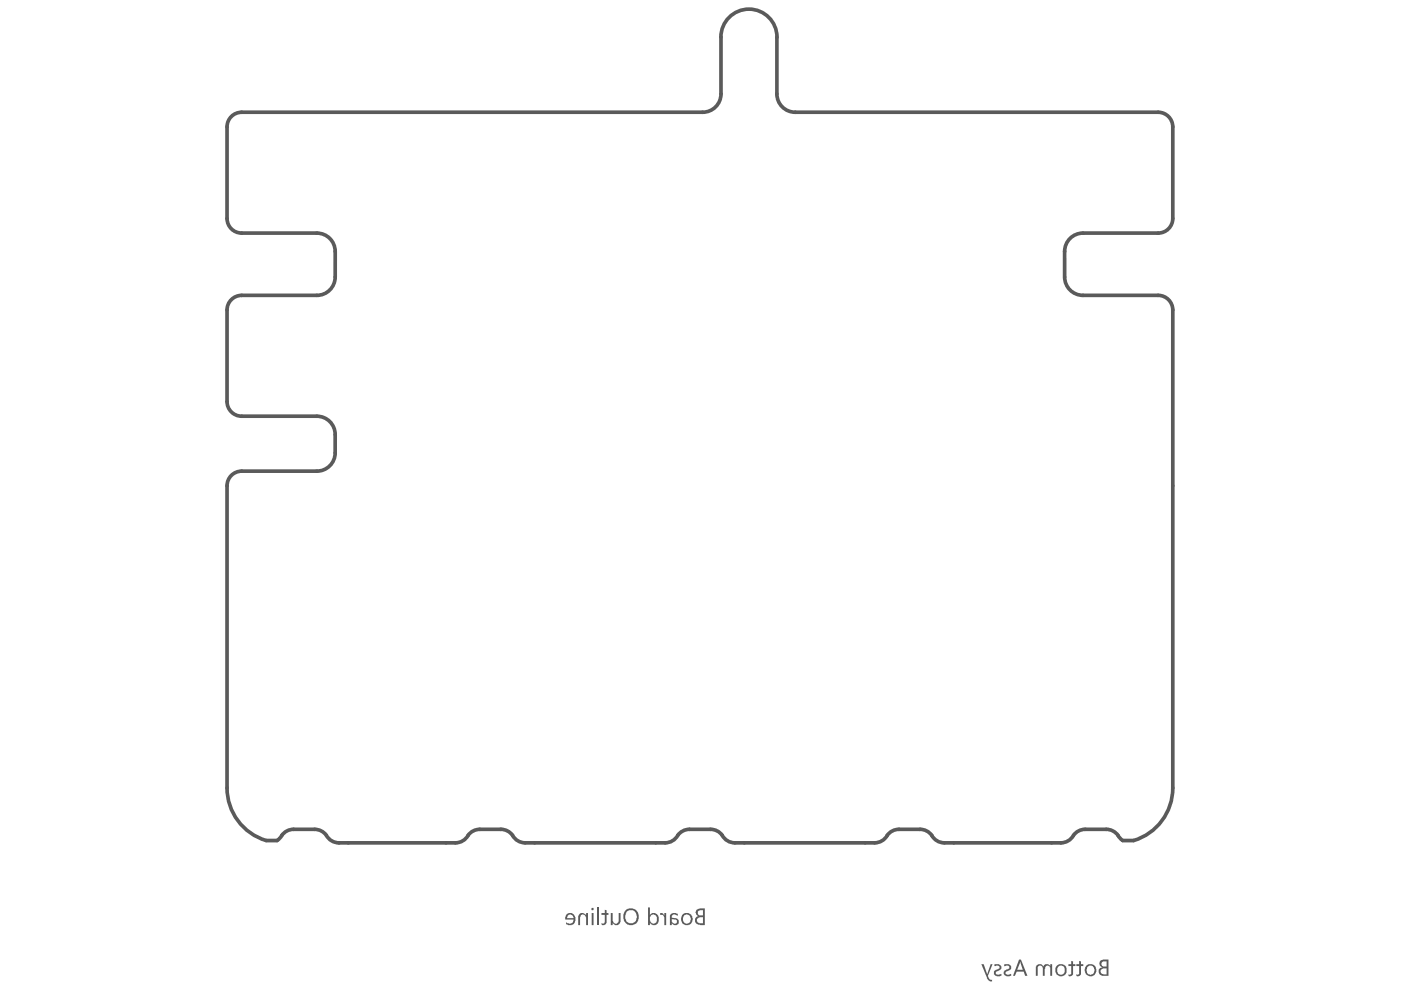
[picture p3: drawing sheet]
<svg xmlns="http://www.w3.org/2000/svg" width="297mm" height="210mm" viewBox="0 0 297 210" stroke-linecap="round" stroke-linejoin="round" font-family="sans-serif">
<g fill="none" stroke="#5a5a5a" stroke-width=".78">
<path d="M152.9 7.9v12M164.7 7.9v12M48.1 26.9v19.4M51.2 23.8h97.8M168.6 23.8h76.9M248.7 26.9v19.4M51.2 49.4h16M71.1 53.3v5.4M225.7 53.3v5.4M229.6 49.4h15.9M48.1 65.7v19.4M51.2 62.6h16"/>
<path d="M229.6 62.6h15.9M248.7 65.7v101.4M51.2 88.2h16M51.2 99.9h16M71.1 92.1v3.9M48.1 103v64.1M56.4 178.2h2.4M62.2 175.8h4.5M71.9 178.7h24.7M101.7 175.8h4.5M141 178.7h-29.6M146.2 175.8h4.4"/>
<path d="M185.4 178.7h-29.6M190.6 175.8h4.5M200.2 178.7h24.7M230.1 175.8h4.5M238 178.2h2.3"/>
</g>
<g fill="#5a5a5a">
<path d="M140 193.6h.1a.4 .4 0 0 1 .6 .3l.2 .3v-.6h.3v2.5h-.3v-1.2a.68 .68 0 0 0-.2-.8 .68 .68 0 0 0-.7-.1z"/>
<path d="M129.5 193.6h.4v1.5a.63 .63 0 0 0 .4 .7 .63 .63 0 0 0 .8-.3l.1-1.9h.4v1.5a.92 .92 0 0 1-.6 1 .92 .92 0 0 1-1.1-.3v.3h-.4z"/>
<path d="M127.5 193.6h.7v-.7l.4 .1v.6h.4v.4h-.4l-.1 1.9-.4 .2h-.5v-.3a.4 .4 0 0 0 .4-.1 .4 .4 0 0 0 .2-.3v-1.4h-.7z"/>
<path d="M148 193.3l.4-.3h.6v1.1h-.5a.58 .58 0 0 1-.5-.8zM147.8 194.9l.6-.4h.6v1.3l-.7-.1a.54 .54 0 0 1-.5-.7zM147.7 192.9a.98 .98 0 0 0 .4 1.4 .9 .9 0 0 0-.7 1 .9 .9 0 0 0 1 .7l1 .1v-3.5h-1z"/>
<path d="M144.9 194.3a.79 .79 0 0 1 .8-.4 .79 .79 0 0 1 .7 .7 .84 .84 0 0 1-.4 1.1 .84 .84 0 0 1-1.1-.3zM144.6 194v.1a1.31 1.31 0 0 0 .6 1.9l.1 .1a1.37 1.37 0 0 0 1.5-1.8 1.38 1.38 0 0 0-2.2-.3z"/>
<path d="M142.4 194.9l.6 .1a.44 .44 0 0 1 .5 .5 .44 .44 0 0 1-.7 .3l-.4-.3zM142.1 193.9l-.1 2.2h.4v-.3a.78 .78 0 0 0 1.4 .1 .78 .78 0 0 0-.5-1.2l-.9-.1a.4 .4 0 0 1 .3-.6l.4-.1 .6 .3-.1-.4a1.25 1.25 0 0 0-1.5 .1z"/>
<path d="M137.4 192.4v3.7h.4v-.4a1.05 1.05 0 0 0 1.3 .3 1.05 1.05 0 0 0 .6-1.2 1.07 1.07 0 0 0-.7-1.1 1.07 1.07 0 0 0-1.2 .3v-1.6zM138 194.1a.87 .87 0 0 1 1 0 .87 .87 0 0 1 .3 1.1 .75 .75 0 0 1-.9 .6 .75 .75 0 0 1-.6-.8v-.5z"/>
<path d="M132.9 193.3a1.31 1.31 0 0 1 1.6-.1 1.31 1.31 0 0 1 .4 1.6 1.2 1.2 0 0 1-1.9 .7 1.88 1.88 0 0 1-.1-2.2zM132.4 193.3v.1a1.81 1.81 0 0 0 0 1.9 1.81 1.81 0 0 0 1.7 .8 1.85 1.85 0 0 0 1.3-1.8 1.85 1.85 0 0 0-1.4-1.7 1.59 1.59 0 0 0-1.6 .7z"/>
</g>
<path d="M126.8 192.4v3.7" fill="none" stroke="#5a5a5a" stroke-width=".39"/>
<g fill="#5a5a5a">
<path d="M122.7 194a.93 .93 0 0 1 1.6 .1v-.5h.4v2.5h-.4v-1.5a.65 .65 0 0 0-.7-.7 .65 .65 0 0 0-.6 .8v1.4h-.4z"/>
<path d="M125.4 192.8a.27 .27 0 0 0 .5 0 .27 .27 0 0 0-.5 0zM125.5 193.6v2.5h.3v-2.5z"/>
<path d="M120.3 194.2a.71 .71 0 0 1 .9-.3 .71 .71 0 0 1 .4 .8h-1.4zM120.1 193.8l-.3 .7v.5h1.8a.86 .86 0 0 1-.5 .7 .86 .86 0 0 1-.9 0l-.2-.1v.4h.4a1.17 1.17 0 0 0 1.2-.1 1.17 1.17 0 0 0 .4-1.2 1.14 1.14 0 0 0-1.8-.9z"/>
</g>
<g fill="none" stroke="#5a5a5a" stroke-width=".78">
<path d="M152.8 7.9a5.9 5.9 0 0 1 6-6 5.9 5.9 0 0 1 5.9 6M152.9 19.9a3.9 3.9 0 0 1-3.9 3.9M164.7 19.9a3.9 3.9 0 0 0 3.9 3.9M51.2 23.8a3.1 3.1 0 0 0-3.1 3.1M245.5 23.8a3.1 3.1 0 0 1 3.2 3.1M48.1 46.3a3.1 3.1 0 0 0 3.1 3.1M67.2 49.4a3.9 3.9 0 0 1 3.9 3.9M71.1 58.7a3.9 3.9 0 0 1-3.9 3.9M225.7 58.7a3.9 3.9 0 0 0 3.9 3.9M229.6 49.4a3.9 3.9 0 0 0-3.9 3.9M248.7 46.3a3.1 3.1 0 0 1-3.2 3.1M51.2 62.6a3.1 3.1 0 0 0-3.1 3.1"/>
<path d="M245.5 62.6a3.1 3.1 0 0 1 3.2 3.1M48.1 85.1a3.1 3.1 0 0 0 3.1 3.1M51.2 99.9a3.1 3.1 0 0 0-3.1 3.1M67.2 88.2a3.9 3.9 0 0 1 3.9 3.9M71.1 96a3.9 3.9 0 0 1-3.9 3.9M48.1 167.1a11.6 11.6 0 0 0 8.3 11.1M62.2 175.8a3.3 3.3 0 0 0-2.9 1.9l-.5 .5M66.7 175.8l1.4 .4 1.1 .9a3 3 0 0 0 2.7 1.6M101.7 175.8l-1.4 .4-1.1 .9a3 3 0 0 1-2.6 1.6M106.2 175.8l1.4 .4 1.1 .9a3 3 0 0 0 2.7 1.6M146.2 175.8l-1.4 .4-1.1 .9a3.1 3.1 0 0 1-2.7 1.6M150.6 175.8l1.4 .4 1.1 .9a3 3 0 0 0 2.7 1.6"/>
<path d="M190.6 175.8l-1.4 .4-1.1 .9a3 3 0 0 1-2.7 1.6M195.1 175.8l1.4 .4 1 .9a3 3 0 0 0 2.7 1.6M230.1 175.8l-1.4 .4-1.1 .9a3 3 0 0 1-2.7 1.6M234.6 175.8a3.3 3.3 0 0 1 2.9 1.9l.5 .5M248.7 167.1a11.6 11.6 0 0 1-8.4 11.1"/>
</g>
<g fill="#5a5a5a">
<path d="M228.8 203.7l.4 .1v.6h.5v.4h-.5v1.7a.75 .75 0 0 1-1 .4v-.3l.2 .1a.37 .37 0 0 0 .4-.5v-1.4h-.6v-.4h.6z"/>
<path d="M227.1 203.7l.4 .1v.6h.5v.4h-.5v1.7a.75 .75 0 0 1-1 .4v-.3l.2 .1a.37 .37 0 0 0 .4-.5v-1.4h-.6v-.4h.6z"/>
<path d="M219.7 204.7a.91 .91 0 0 1 1.5 .2 .84 .84 0 0 1 1.5-.1v-.4h.4v2.5h-.4v-1.4a.58 .58 0 0 0-.4-.7 .58 .58 0 0 0-.7 .3l-.1 1.8h-.4v-1.4a.63 .63 0 0 0-.2-.7 .63 .63 0 0 0-.8 0l-.1 2.1h-.4z"/>
<path d="M212.9 204.5a.91 .91 0 0 1 1-.1 .91 .91 0 0 1 .5 .8l-.2 .4-.5 .3a.36 .36 0 0 0-.5 .3 .36 .36 0 0 0 .4 .4l.2 .1 .6-.3v.4a.93 .93 0 0 1-1 .2 .93 .93 0 0 1-.6-.9l.1-.3 .6-.3a.44 .44 0 0 0 .5-.6 .44 .44 0 0 0-.8-.1l-.3 .1z"/>
<path d="M210.8 204.5a.94 .94 0 0 1 1.5 .5v.4l-.7 .5a.36 .36 0 0 0-.5 .3 .36 .36 0 0 0 .4 .4l.2 .1 .6-.3v.4a.95 .95 0 0 1-1.6-.5v-.1a.86 .86 0 0 1 .9-.7 .42 .42 0 0 0 .3-.5 .42 .42 0 0 0-.6-.3l-.5 .2z"/>
<path d="M208.1 204.4h.5l.7 2.1 .7-2.1h.4l-.9 2.5 .3 .8h.5v.4a1.04 1.04 0 0 1-1-.8z"/>
<path d="M233.5 204.1l.3-.3h.8v1.1h-.4a.4 .4 0 0 1-.6-.3zM233.3 205.7l.5-.4h.8v1.3l-1-.1-.3-.4zM233.2 203.7v.1a.86 .86 0 0 0 .5 1.3 .9 .9 0 0 0-.7 1.1 .9 .9 0 0 0 1 .7h1v-3.5h-1.2z"/>
<path d="M230.5 205.1a.89 .89 0 0 1 1.2-.2 .89 .89 0 0 1 .3 1.2 .83 .83 0 0 1-1.1 .5 .83 .83 0 0 1-.5-1zM230.3 204.7a1.38 1.38 0 0 0 .9 2.3 1.29 1.29 0 0 0 1.2-1.7 1.29 1.29 0 0 0-1.9-.7z"/>
<path d="M224.4 204.9a.94 .94 0 0 1 1.1 .1 .94 .94 0 0 1 .2 1.1l-.1 .1a.77 .77 0 0 1-.8 .5 .77 .77 0 0 1-.6-.7v-.7zM223.7 205.7a1.28 1.28 0 0 0 2.5 0 1.28 1.28 0 0 0-2.5 0z"/>
<path d="M216.3 203.8l.6 1.8h-1.2zM216.1 203.4l-1.3 3.5h.4l.4-.9h1.5l.2 .9h.5l-1.3-3.5z"/>
</g>
</svg>
